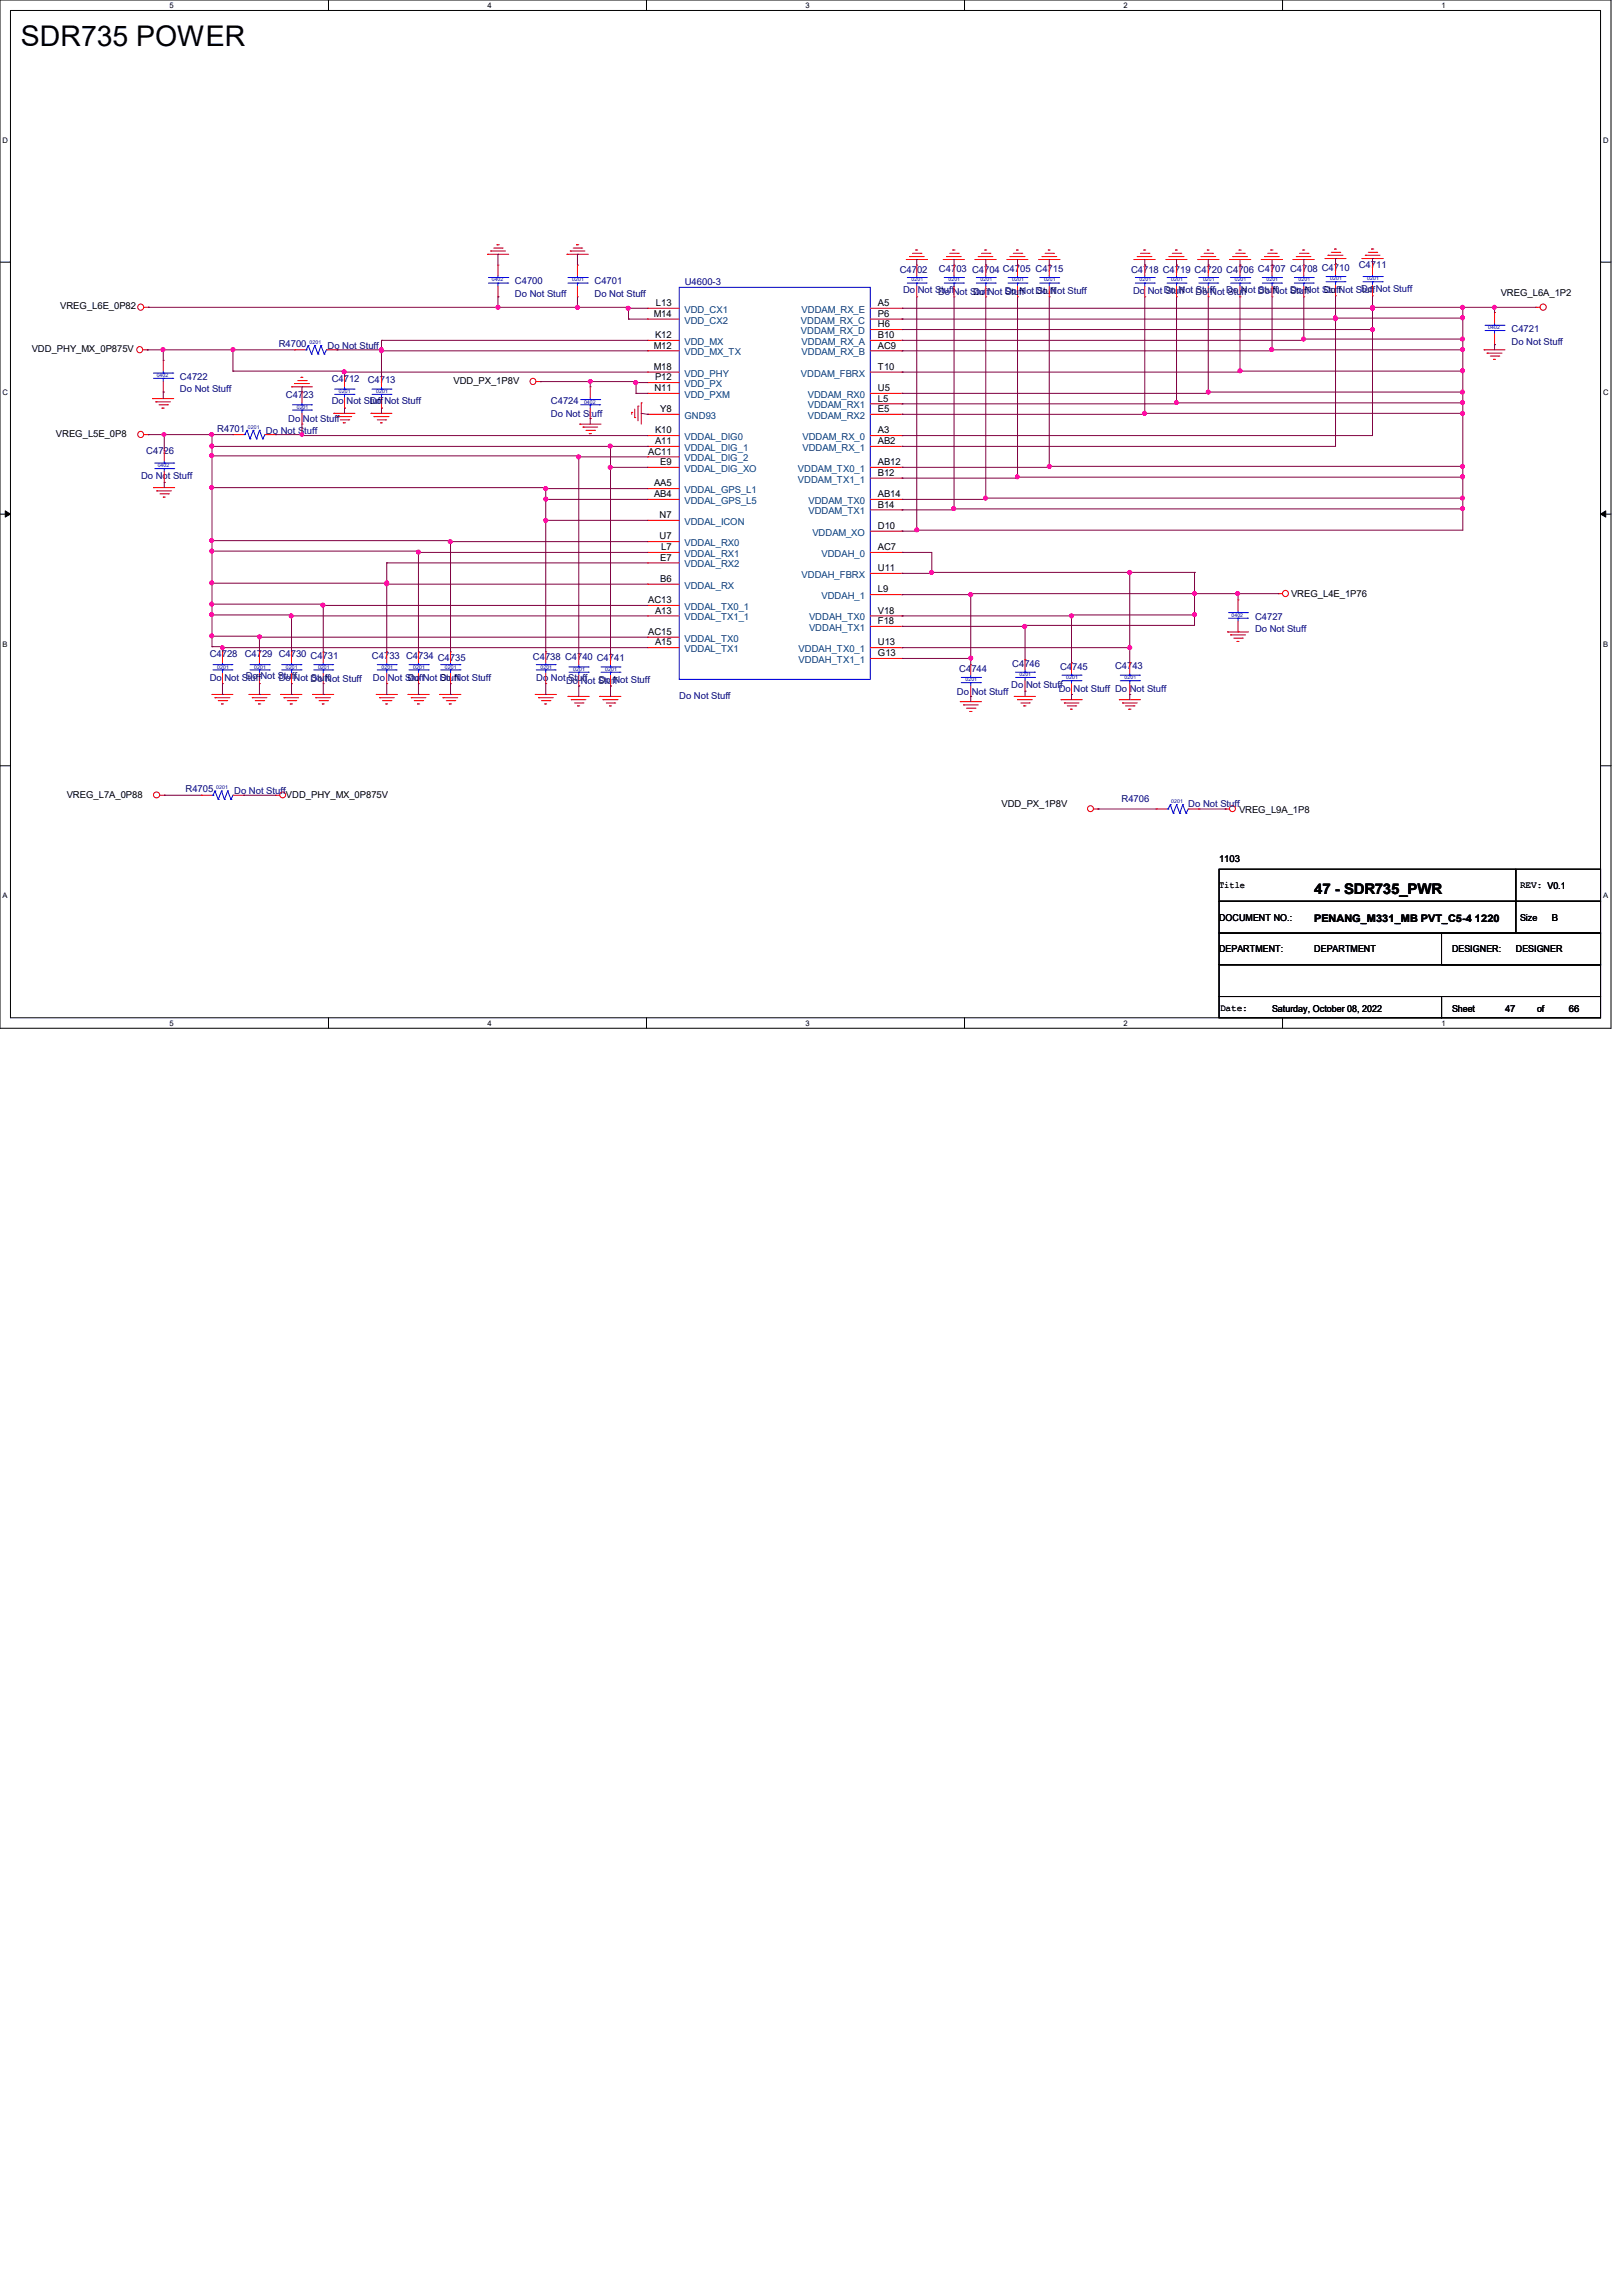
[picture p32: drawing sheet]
<svg xmlns="http://www.w3.org/2000/svg" width="210mm" height="297mm" viewBox="0 0 210 297" stroke-linecap="round" stroke-linejoin="round" font-family="sans-serif">
<defs><g id="words">
<text font-size="3.7" x="2.7" y="6">SDR735 POWER</text>
<text font-size="1.9" x="170.1" y="115.6">47 - SDR735_PWR</text>
<text font-size="1.4" x="170.1" y="119.2">PENANG_M331_MB PVT_C5-4 1220</text>
<g font-size="1.2" fill="#000080">
<text x="116.4" y="35.3">C4702</text>
<text x="121.5" y="35.1">C4703 C4704 C4705 C4715</text>
<text x="146.3" y="35.3">C4718 C4719 C4720 C4706 C4707 C4708 C4710</text>
<text x="175.8" y="34.7">C4711</text>
<text x="66.6" y="36.8">C4700</text>
<text x="66.6" y="38.4">Do Not Stuff</text>
<text x="76.9" y="36.8">C4701</text>
<text x="76.9" y="38.4">Do Not Stuff</text>
<text x="88.6" y="36.9">U4600-3</text>
<text x="116.8" y="37.9">Do Not Stuff</text>
<text x="121.4" y="38.1">Do Not Stuff</text>
<text x="125.9" y="38.1">Do Not Stuff</text>
<text x="130" y="38">Do Not Stuff</text>
<text x="134" y="38">Do Not Stuff</text>
<text x="146.6" y="38">Do Not Stuff</text>
<text x="150.6" y="37.9">Do Not Stuff</text>
<text x="154.7" y="38.1">Do Not Stuff</text>
<text x="158.7" y="37.9">Do Not Stuff</text>
<text x="162.8" y="38">Do Not Stuff</text>
<text x="166.9" y="37.9">Do Not Stuff</text>
<text x="171.3" y="37.9">Do Not Stuff</text>
<text x="176.1" y="37.8">Do Not Stuff</text>
<text x="36.1" y="44.9">R4700</text>
<text x="42.4" y="45.2">Do Not Stuff</text>
<text x="195.6" y="43">C4721</text>
<text x="195.6" y="44.6">Do Not Stuff</text>
<text x="23.3" y="49.1">C4722</text>
<text x="23.3" y="50.8">Do Not Stuff</text>
<text x="37" y="51.5">C4723</text>
<text x="42.9" y="49.4">C4712</text>
<text x="42.9" y="52.3">Do Not Stuff</text>
<text x="47.6" y="49.5">C4713</text>
<text x="47.8" y="52.3">Do Not Stuff</text>
<text x="71.3" y="52.3">C4724</text>
<text x="71.3" y="53.9">Do Not Stuff</text>
<text x="18.9" y="58.7">C4726</text>
<text x="28.1" y="55.8">R4701</text>
<text x="34.4" y="56.1">Do Not Stuff</text>
<text x="37.3" y="54.6">Do Not Stuff</text>
<text x="18.2" y="62">Do Not Stuff</text>
<text x="162.4" y="80.1">C4727</text>
<text x="162.4" y="81.8">Do Not Stuff</text>
<text x="27.1" y="85">C4728</text>
<text x="27.1" y="88.1">Do Not Stuff</text>
<text x="31.7" y="85">C4729 C4730 C4731</text>
<text x="31.8" y="87.8">Do Not Stuff</text>
<text x="36.1" y="88.1">Do Not Stuff</text>
<text x="40.2" y="88.2">Do Not Stuff</text>
<text x="48.1" y="85.2">C4733 C4734 C4735</text>
<text x="48.3" y="88.1">Do Not Stuff</text>
<text x="52.8" y="88.1">Do Not Stuff</text>
<text x="56.9" y="88.1">Do Not Stuff</text>
<text x="69" y="85.3">C4738 C4740 C4741</text>
<text x="69.4" y="88.1">Do Not Stuff</text>
<text x="73.2" y="88.5">Do Not Stuff</text>
<text x="77.5" y="88.3">Do Not Stuff</text>
<text x="123.8" y="89.9">Do Not Stuff</text>
<text x="124.1" y="86.9">C4744</text>
<text x="130.9" y="89">Do Not Stuff</text>
<text x="131" y="86.3">C4746</text>
<text x="137" y="89.5">Do Not Stuff Do Not Stuff</text>
<text x="137.2" y="86.7">C4745</text>
<text x="144.3" y="86.6">C4743</text>
<text x="87.9" y="90.4">Do Not Stuff</text>
<text x="24" y="102.5">R4705</text>
<text x="30.3" y="102.7">Do Not Stuff</text>
<text x="145.1" y="103.7">R4706</text>
<text x="153.8" y="104.4">Do Not Stuff</text>
</g>
<g font-size="1.2">
<text x="7.8" y="40">VREG_L6E_0P82</text>
<text x="84.6" y="41">M14</text>
<text x="84.9" y="39.6">L13</text>
<text x="113.6" y="39.6">A5</text>
<text x="113.6" y="41">P6</text>
<text x="194.2" y="38.3">VREG_L6A_1P2</text>
<text x="4.1" y="45.6">VDD_PHY_MX_0P875V</text>
<text x="84.6" y="45.1">M12</text>
<text x="84.6" y="47.8">M18</text>
<text x="84.8" y="43.7">K12</text>
<text x="113.6" y="43.7">B10</text>
<text x="113.6" y="45.1">AC9</text>
<text x="113.6" y="42.3">H6</text>
<text x="113.6" y="47.8">T10</text>
<text x="58.7" y="49.7">VDD_PX_1P8V</text>
<text x="84.7" y="50.6">N11</text>
<text x="84.8" y="49.2">P12</text>
<text x="85.4" y="53.3">Y8</text>
<text x="113.6" y="50.6">U5</text>
<text x="113.6" y="51.9">L5</text>
<text x="113.6" y="53.3">E5</text>
<text x="7.2" y="56.6">VREG_L5E_0P8</text>
<text x="83.9" y="58.8">AC11</text>
<text x="84.8" y="56">K10</text>
<text x="84.8" y="57.4">A11</text>
<text x="113.6" y="56">A3</text>
<text x="113.6" y="57.4">AB2</text>
<text x="84.6" y="62.9">AA5</text>
<text x="84.6" y="64.3">AB4</text>
<text x="85.4" y="60.2">E9</text>
<text x="113.6" y="60.2">AB12</text>
<text x="113.6" y="61.6">B12</text>
<text x="113.6" y="64.3">AB14</text>
<text x="113.6" y="65.7">B14</text>
<text x="85.3" y="67">N7</text>
<text x="85.3" y="69.8">U7</text>
<text x="85.6" y="71.2">L7</text>
<text x="113.6" y="68.4">D10</text>
<text x="113.6" y="71.2">AC7</text>
<text x="85.4" y="72.5">E7</text>
<text x="85.4" y="75.3">B6</text>
<text x="113.6" y="73.9">U11</text>
<text x="113.6" y="76.6">L9</text>
<text x="167" y="77.3">VREG_L4E_1P76</text>
<text x="83.9" y="78">AC13</text>
<text x="83.9" y="82.1">AC15</text>
<text x="84.8" y="79.4">A13</text>
<text x="84.8" y="83.5">A15</text>
<text x="113.6" y="79.4">V18</text>
<text x="113.6" y="80.7">F18</text>
<text x="113.6" y="83.5">U13</text>
<text x="113.6" y="84.9">G13</text>
<text x="8.6" y="103.2">VREG_L7A_0P88</text>
<text x="37" y="103.2">VDD_PHY_MX_0P875V</text>
<text x="129.6" y="104.4">VDD_PX_1P8V</text>
<text x="160.3" y="105.1">VREG_L9A_1P8</text>
<text x="157.7" y="111.5">1103</text>
<text x="157.7" y="114.9">Title</text>
<text x="157.7" y="119.1">DOCUMENT NO.:</text>
<text x="196.7" y="119.1">Size</text>
<text x="196.7" y="114.9">REV: V0.1</text>
<text x="200.8" y="119.1">B</text>
<text x="157.7" y="123.2">DEPARTMENT:</text>
<text x="170.1" y="123.2">DEPARTMENT</text>
<text x="187.9" y="123.2">DESIGNER:</text>
<text x="196.1" y="123.2">DESIGNER</text>
<text x="157.9" y="130.8">Date:</text>
<text x="164.6" y="130.9">Saturday, October 08, 2022</text>
<text x="187.9" y="130.9">Sheet</text>
<text x="194.7" y="130.9">47</text>
<text x="198.9" y="130.9">of</text>
<text x="203" y="130.9">66</text>
</g>
<g font-size="1.2" fill="#004080">
<text x="88.6" y="40.5">VDD_CX1</text>
<text x="88.6" y="41.9">VDD_CX2</text>
<text x="103.6" y="41.9">VDDAM_RX_C</text>
<text x="103.7" y="40.5">VDDAM_RX_E</text>
<text x="88.6" y="44.6">VDD_MX</text>
<text x="88.6" y="46">VDD_MX_TX</text>
<text x="103.6" y="43.2">VDDAM_RX_D</text>
<text x="103.7" y="44.6">VDDAM_RX_A</text>
<text x="103.7" y="46">VDDAM_RX_B</text>
<text x="88.6" y="48.7">VDD_PHY</text>
<text x="88.6" y="50.1">VDD_PX</text>
<text x="88.6" y="51.5">VDD_PXM</text>
<text x="103.6" y="48.7">VDDAM_FBRX</text>
<text x="104.5" y="51.5">VDDAM_RX0</text>
<text x="104.5" y="52.8">VDDAM_RX1</text>
<text x="88.6" y="54.2">GND93</text>
<text x="88.6" y="56.9">VDDAL_DIG0</text>
<text x="88.6" y="58.3">VDDAL_DIG_1</text>
<text x="88.6" y="59.7">VDDAL_DIG_2</text>
<text x="103.8" y="56.9">VDDAM_RX_0</text>
<text x="103.8" y="58.3">VDDAM_RX_1</text>
<text x="104.5" y="54.2">VDDAM_RX2</text>
<text x="88.6" y="61">VDDAL_DIG_XO</text>
<text x="88.6" y="63.8">VDDAL_GPS_L1</text>
<text x="88.6" y="65.2">VDDAL_GPS_L5</text>
<text x="103.3" y="61">VDDAM_TX0_1</text>
<text x="103.3" y="62.4">VDDAM_TX1_1</text>
<text x="104.6" y="65.2">VDDAM_TX0</text>
<text x="88.6" y="67.9">VDDAL_ICON</text>
<text x="88.6" y="70.7">VDDAL_RX0</text>
<text x="104.6" y="66.5">VDDAM_TX1</text>
<text x="105.1" y="69.3">VDDAM_XO</text>
<text x="88.6" y="72.1">VDDAL_RX1</text>
<text x="88.6" y="73.4">VDDAL_RX2</text>
<text x="88.6" y="76.2">VDDAL_RX</text>
<text x="103.7" y="74.8">VDDAH_FBRX</text>
<text x="106.3" y="72.1">VDDAH_0</text>
<text x="106.3" y="77.5">VDDAH_1</text>
<text x="88.6" y="78.9">VDDAL_TX0_1</text>
<text x="88.6" y="80.3">VDDAL_TX1_1</text>
<text x="88.6" y="83">VDDAL_TX0</text>
<text x="104.7" y="80.3">VDDAH_TX0</text>
<text x="104.7" y="81.6">VDDAH_TX1</text>
<text x="88.6" y="84.4">VDDAL_TX1</text>
<text x="103.3" y="84.4">VDDAH_TX0_1</text>
<text x="103.3" y="85.8">VDDAH_TX1_1</text>
</g>
<g font-size="1">
<text x="21.9" y="1">5</text>
<text x="63.1" y="1">4</text>
<text x="104.2" y="1">3</text>
<text x="145.4" y="1">2</text>
<text x="186.5" y="1">1</text>
<text x=".3" y="18.5">D</text>
<text x="207.4" y="18.5">D</text>
<text x=".3" y="51.1">C</text>
<text x="207.4" y="51.1">C</text>
<text x=".3" y="83.7">B</text>
<text x="207.4" y="83.7">B</text>
<text x=".3" y="116.2">A</text>
<text x="207.4" y="116.2">A</text>
<text x="21.9" y="132.7">5</text>
<text x="63.1" y="132.7">4</text>
<text x="104.2" y="132.7">3</text>
<text x="145.4" y="132.7">2</text>
<text x="186.5" y="132.7">1</text>
</g>
<g font-size=".7" fill="#00f">
<text x="63.6" y="36.4">0402</text>
<text x="74" y="36.4">0201</text>
<text x="117.9" y="36.4">0201</text>
<text x="122.7" y="36.4">0201</text>
<text x="126.9" y="36.4">0201</text>
<text x="131" y="36.4">0201</text>
<text x="135.1" y="36.4">0201</text>
<text x="147.4" y="36.4">0201</text>
<text x="151.6" y="36.4">0201</text>
<text x="155.7" y="36.4">0201</text>
<text x="159.8" y="36.4">0201</text>
<text x="163.9" y="36.4">0201</text>
<text x="168" y="36.4">0201</text>
<text x="172.1" y="36.3">0201</text>
<text x="176.9" y="36.3">0201</text>
<text x="40" y="44.5">0201</text>
<text x="192.6" y="42.6">0402</text>
<text x="20.3" y="48.8">0402</text>
<text x="38.4" y="52.9">0201</text>
<text x="43.9" y="50.8">0201</text>
<text x="48.7" y="50.8">0201</text>
<text x="75.6" y="52.2">0402</text>
<text x="32.1" y="55.5">0201</text>
<text x="20.4" y="60.4">0402</text>
<text x="159.3" y="79.8">0402</text>
<text x="28.1" y="86.5">0201</text>
<text x="32.9" y="86.5">0201</text>
<text x="37" y="86.5">0201</text>
<text x="41.1" y="86.5">0201</text>
<text x="49.4" y="86.5">0201</text>
<text x="53.5" y="86.5">0201</text>
<text x="57.6" y="86.5">0201</text>
<text x="69.9" y="86.5">0201</text>
<text x="74.2" y="86.7">0201</text>
<text x="78.3" y="86.7">0201</text>
<text x="124.9" y="88.1">0201</text>
<text x="131.9" y="87.5">0201</text>
<text x="138" y="87.8">0201</text>
<text x="145.5" y="87.8">0201</text>
<text x="28" y="102.1">0201</text>
<text x="151.6" y="103.9">0201</text>
</g>
</g></defs>
<g fill="none" stroke="#000" stroke-width=".13">
<path d="M0 0h208.4v133h-208.4zM1.4 1.4h205.7v130.3h-205.7zM42.5 0v1.4M83.7 0v1.4M124.8 0v1.4M165.9 0v1.4M0 33.9h1.4M207.1 33.9h1.3M0 66.5h1.4M.7 66.1l.7 .4-.7 .4zM207.1 66.5l.7-.4v.8zM207.1 66.5h1.3"/>
<path d="M0 99.1h1.4M207.1 99.1h1.3M157.7 112.4h38.4v4.2h-38.4zM157.7 116.6h38.4v4.1h-38.4zM196.1 112.4h11v4.2h-11zM196.1 116.6h11v4.1h-11zM42.5 131.7v1.3M83.7 131.7v1.3M124.8 131.7v1.3M157.7 128.9h28.8v2.8h-28.8zM157.7 124.8h49.4v4.1h-49.4zM157.7 120.7h49.4v4.1h-49.4z"/>
<path d="M165.9 131.7v1.3M186.5 128.9h20.6v2.8h-20.6zM186.5 120.7h20.6v4.1h-20.6z"/>
</g>
<path d="M.7 66.1l.7 .4-.7 .4zM207.1 66.5l.7-.4v.8z" fill="#000"/>
<g fill="none" stroke="#f00" stroke-width=".13">
<path d="M18.6 39.8h.6M19.2 39.8h.1M63.1 32.9h.1M63.1 32.9h2.7M63.5 32.5h1.9M63.5 32.5h.1M63.9 32.1h1.1M64.3 31.7h.3M64.3 31.7h.1M64.4 34.3h.1M64.4 38.4h.1M64.4 34.3v1.3"/>
<path d="M64.4 37v1.4M65 32.1h.1M73.4 32.9h2.7M73.4 32.9h.1M73.8 32.5h1.9M73.8 32.5h.1M74.2 32.1h1.1M74.6 31.7h.3M74.6 31.7h.1M74.7 34.3h.1M74.7 38.4h.1M74.7 34.3v1.3"/>
<path d="M74.7 37v1.4M75.3 32.1h.1M83.8 39.9h4.1M83.8 39.9h.1M112.6 39.9h4.1M116.7 39.9h.1M117.3 33.6h.1M117.3 33.6h2.7M117.7 33.2h1.9M117.7 33.2h.1M118.1 32.8h1.1M118.5 32.3h.1"/>
<path d="M118.5 32.3h.2M118.6 34.3h.1M118.6 38.4h.1M118.6 34.3v1.3M118.6 37v1.4M119.2 32.8h.1M122 33.6h.1M122 33.6h2.8M122.5 33.2h1.9M122.5 33.2h.1M122.9 32.8h1.1M123.3 32.3h.3"/>
<path d="M123.3 32.3h.1M123.4 34.3h.1M123.4 38.4h.1M123.4 34.3v1.3M123.4 37v1.4M124 32.8h.1M126.2 33.6h2.7M126.2 33.6h.1M126.6 33.2h.1M126.6 33.2h1.9M127 32.8h1.1M127.4 32.3h.1"/>
<path d="M127.4 32.3h.3M127.6 34.3h.1M127.6 38.4h.1M127.6 34.3v1.3M127.6 37v1.4M128.1 32.8h.1M130.3 33.6h.1M130.3 33.6h2.7M130.7 33.2h1.9M130.7 33.2h.1M131.1 32.8h1.1M131.5 32.3h.1"/>
<path d="M131.5 32.3h.3M131.7 34.3h.1M131.7 38.4h.1M131.7 34.3v1.3M131.7 37v1.4M132.2 32.8h.1M134.4 33.6h2.8M134.4 33.6h.1M134.8 33.2h1.9M134.8 33.2h.1M135.2 32.8h1.1M135.6 32.3h.1"/>
<path d="M135.6 32.3h.3M135.8 34.3h.1M135.8 38.4h.1M135.8 34.3v1.3M135.8 37v1.4M136.3 32.8h.1M146.7 33.6h2.8M146.7 33.6h.1M147.2 33.2h1.9M147.2 33.2h.1M147.6 32.8h1.1M148 32.3h.1"/>
<path d="M148 32.3h.3M148.1 34.3h.1M148.1 38.4h.1M148.1 34.3v1.3M148.1 37v1.4M148.7 32.8h.1M150.9 33.6h2.7M150.9 33.6h.1M151.3 33.2h1.9M151.3 33.2h.1M151.7 32.8h1.1M152.1 32.3h.1"/>
<path d="M152.1 32.3h.3M152.2 34.3h.1M152.2 38.4h.1M152.2 34.3v1.3M152.2 37v1.4M152.8 32.8h.1M155 33.6h2.7M155 33.6h.1M155.4 33.2h.1M155.4 33.2h1.9M155.8 32.8h1.1M156.2 32.3h.1"/>
<path d="M156.2 32.3h.3M156.3 34.3h.1M156.3 38.4h.1M156.3 34.3v1.3M156.3 37v1.4M156.9 32.8h.1M159.1 33.6h.1M159.1 33.6h2.7M159.5 33.2h1.9M159.5 33.2h.1M159.9 32.8h1.1M160.3 32.3h.3"/>
<path d="M160.3 32.3h.1M160.4 34.3h.1M160.4 38.4h.1M160.4 34.3v1.3M160.4 37v1.4M161 32.8h.1M163.2 33.6h2.7M163.2 33.6h.1M163.6 33.2h.1M163.6 33.2h1.9M164 32.8h1.1M164.4 32.3h.1"/>
<path d="M164.4 32.3h.3M164.6 34.3h.1M164.6 38.4h.1M164.6 34.3v1.3M164.6 37v1.4M165.1 32.8h.1M167.3 33.6h.1M167.3 33.6h2.8M167.7 33.2h1.9M167.7 33.2h.1M168.1 32.8h1.1M168.6 32.3h.1"/>
<path d="M168.6 32.3h.2M168.7 34.3h.1M168.7 38.4h.1M168.7 34.3v1.3M168.7 37v1.4M169.2 32.8h.1M171.4 33.4h2.8M171.4 33.4h.1M171.8 33h.1M171.8 33h2M172.3 32.6h1.1M172.7 32.2h.1"/>
<path d="M172.7 32.2h.2M172.8 34.1h.1M172.8 38.3h.1M172.8 34.1v1.4M172.8 36.9v1.4M173.4 32.6h.1M176.2 33.4h2.8M176.2 33.4h.1M176.7 33h1.9M176.7 33h.1M177 32.6h1.1M177.5 32.2h.3"/>
<path d="M177.5 32.2h.1M177.6 34.1h.1M177.6 38.3h.1M177.6 34.1v1.4M177.6 36.9v1.4M178.1 32.6h.1M198.7 39.8h.6M198.7 39.8h.1M18.5 45.3h.5M18.6 56.2h.6M19 45.3h.1M19.2 56.2h.1"/>
<path d="M19.7 51.6h.1M19.7 51.6h2.8M20.2 52h.1M20.2 52h1.9M20.6 52.4h1.1M21 52.8h.1M21 52.8h.3M21.1 46.6h.1M21.1 50.7h.1M21.1 46.6v1.4M21.1 49.4v1.3M21.3 58.3h.1"/>
<path d="M21.3 58.3v1.3M21.7 52.4h.1M30.1 56.2h1.4M30.1 56.2h.1M34.3 56.2h1.3M35.6 56.2h.1M37.7 50h.1M37.7 50h2.7M38.1 49.6h1.9M38.1 45.3h1.4M38.1 49.6h.1M38.1 45.3h.1"/>
<path d="M38.5 49.2h1.1M38.9 48.8h.1M38.9 48.8h.3M39.1 50.7h.1M39.1 54.9h.1M39.1 50.7v1.4M39.1 53.5v1.4M39.6 49.2h.1M42.2 45.3h1.4M43.2 53.5h2.7M43.2 53.5h.1M43.6 53.9h.1"/>
<path d="M43.6 45.3h.1M43.6 53.9h1.9M44 54.3h1.1M44.4 54.7h.1M44.4 54.7h.3M44.6 48.7h.1M44.6 52.8h.1M44.6 48.7v1.3M44.6 51.4v1.4M45.1 54.3h.1M48 53.5h2.7M48 53.5h.1"/>
<path d="M48.4 53.9h1.9M48.4 53.9h.1M48.8 54.3h1.1M49.2 54.7h.1M49.2 54.7h.3M49.4 48.7h.1M49.4 52.8h.1M49.4 48.7v1.3M49.4 51.4v1.4M49.9 54.3h.1M69.4 49.4h.5M69.9 49.4h.1"/>
<path d="M75 54.9h.1M75 54.9h2.8M75.4 55.2h.1M75.4 55.2h1.9M75.8 55.7h1.1M76.2 56.1h.1M76.2 56.1h.3M76.4 50h.1M76.4 54.1h.1M76.4 50v1.4M76.4 52.8v1.3M76.9 55.7h.1"/>
<path d="M81.7 53.3h.1M81.7 53.3v.3M82.1 54h.1M82.1 52.9v1.1M82.5 52.5h.1M82.5 52.5v1.9M83 52.1h.1M83 52.1v2.8M83.8 41.3h4.1M83.8 44h4.1M83.8 45.4h4.1M83.8 48.1h4.1"/>
<path d="M83.8 49.5h4.1M83.8 50.9h4.1M83.8 53.6h4.1M83.8 56.3h4.1M83.8 57.7h4.1M83.8 59.1h4.1M83.8 41.3h.1M83.8 44h.1M83.8 45.4h.1M83.8 48.1h.1M83.8 49.5h.1M83.8 50.9h.1"/>
<path d="M83.8 53.6h.1M83.8 56.3h.1M83.8 57.7h.1M83.8 59.1h.1M112.6 41.3h4.1M112.6 44h4.1M112.6 45.4h4.1M112.6 48.1h4.1M112.6 50.9h4.1M112.6 53.6h4.1M112.6 56.3h4.1M112.6 57.7h4.1"/>
<path d="M112.6 42.6h4.1M112.6 52.2h4.1M116.7 41.3h.1M116.7 42.6h.1M116.7 44h.1M116.7 45.4h.1M116.7 48.1h.1M116.7 50.9h.1M116.7 52.2h.1M116.7 53.6h.1M116.7 56.3h.1M116.7 57.7h.1"/>
<path d="M192 45.3h2.7M192 45.3h.1M192.4 45.7h2M192.4 45.7h.1M192.8 46.1h1.1M193.3 46.5h.1M193.3 46.5h.2M193.4 40.4h.1M193.4 44.6h.1M193.4 40.4v1.4M193.4 43.2v1.4M193.9 46.1h.1"/>
<path d="M19.9 63.1h.1M19.9 63.1h2.7M20.3 63.5h.1M20.3 63.5h1.9M20.7 63.9h1.1M21.1 64.3h.3M21.1 64.3h.1M21.3 62.4h.1M21.3 61v1.4M21.8 63.9h.1M83.8 60.5h4.1M83.8 63.2h4.1"/>
<path d="M83.8 64.6h4.1M83.8 67.3h4.1M83.8 70.1h4.1M83.8 71.5h4.1M83.8 72.8h4.1M83.8 75.6h4.1M83.8 78.3h4.1M83.8 79.7h4.1M83.8 60.5h.1M83.8 63.2h.1M83.8 64.6h.1M83.8 67.3h.1"/>
<path d="M83.8 70.1h.1M83.8 71.5h.1M83.8 72.8h.1M83.8 75.6h.1M83.8 78.3h.1M83.8 79.7h.1M112.6 60.5h4.1M112.6 64.6h4.1M112.6 71.5h4.1M112.6 79.7h4.1M112.6 61.8h4.1M112.6 66h4.1"/>
<path d="M112.6 68.7h4.1M112.6 74.2h4.1M112.6 76.9h4.1M116.7 60.5h.1M116.7 61.8h.1M116.7 64.6h.1M116.7 66h.1M116.7 68.7h.1M116.7 71.5h.1M116.7 74.2h.1M116.7 76.9h.1M116.7 79.7h.1"/>
<path d="M160.2 77.6h.1M160.2 77.6v1.4M165.4 76.8h.5M165.4 76.8h.1M27.4 89.8h.1M27.4 89.8h2.7M27.8 90.3h.1M27.8 90.3h2M28.2 90.6h1.1M28.7 91.1h.1M28.7 91.1h.2M28.8 84.3h.1"/>
<path d="M28.8 88.4h.1M28.8 84.3v1.4M28.8 87.1v1.3M29.3 90.6h.1M32.2 89.8h.1M32.2 89.8h2.8M32.6 90.3h.1M32.6 90.3h1.9M33 90.6h1.1M33.4 91.1h.3M33.4 91.1h.1M33.6 84.3h.1"/>
<path d="M33.6 88.4h.1M33.6 84.3v1.4M33.6 87.1v1.3M34.1 90.6h.1M36.3 89.8h.1M36.3 89.8h2.8M36.7 90.3h2M36.7 90.3h.1M37.2 90.6h1.1M37.5 91.1h.3M37.5 91.1h.1M37.7 84.3h.1"/>
<path d="M37.7 88.4h.1M37.7 84.3v1.4M37.7 87.1v1.3M38.3 90.6h.1M40.4 89.8h.1M40.4 89.8h2.8M40.9 90.3h1.9M40.9 90.3h.1M41.3 90.6h1.1M41.7 91.1h.1M41.7 91.1h.3M41.8 84.3h.1"/>
<path d="M41.8 88.4h.1M41.8 84.3v1.4M41.8 87.1v1.3M42.4 90.6h.1M48.7 89.8h.1M48.7 89.8h2.7M49.1 90.3h.1M49.1 90.3h1.9M49.5 90.6h1.1M49.9 91.1h.1M49.9 91.1h.3M50 84.3h.1"/>
<path d="M50 88.4h.1M50 84.3v1.4M50 87.1v1.3M50.6 90.6h.1M52.8 89.8h.1M52.8 89.8h2.7M53.2 90.3h.1M53.2 90.3h1.9M53.6 90.6h1.1M54 91.1h.1M54 91.1h.3M54.1 84.3h.1"/>
<path d="M54.1 88.4h.1M54.1 84.3v1.4M54.1 87.1v1.3M54.7 90.6h.1M56.9 89.8h.1M56.9 89.8h2.7M57.3 90.3h.1M57.3 90.3h1.9M57.7 90.6h1.1M58.1 91.1h.1M58.1 91.1h.3M58.3 84.3h.1"/>
<path d="M58.3 88.4h.1M58.3 84.3v1.4M58.3 87.1v1.3M58.8 90.6h.1M69.3 89.8h2.7M69.3 89.8h.1M69.7 90.3h1.9M69.7 90.3h.1M70.1 90.6h1.1M70.5 91.1h.1M70.5 91.1h.2M70.6 84.3h.1"/>
<path d="M70.6 88.4h.1M70.6 84.3v1.4M70.6 87.1v1.3M71.2 90.6h.1M73.5 90.1h2.7M73.5 90.1h.1M73.9 90.5h1.9M73.9 90.5h.1M74.3 90.9h1.1M74.7 91.3h.3M74.7 91.3h.1M74.9 84.6h.1"/>
<path d="M74.9 88.7h.1M74.9 84.6v1.4M74.9 87.3v1.4M75.4 90.9h.1M77.6 90.1h2.7M77.6 90.1h.1M78 90.5h2M78 90.5h.1M78.4 90.9h1.1M78.9 91.3h.1M78.9 91.3h.2M79 84.6h.1"/>
<path d="M79 88.7h.1M79 84.6v1.4M79 87.3v1.4M79.5 90.9h.1M83.8 82.4h4.1M83.8 83.8h4.1M83.8 82.4h.1M83.8 83.8h.1M112.6 83.8h4.1M112.6 81h4.1M112.6 85.2h4.1M116.7 81h.1"/>
<path d="M116.7 83.8h.1M116.7 85.2h.1M124.2 90.8h2.8M124.2 90.8h.1M124.7 91.2h1.9M124.7 91.2h.1M125.1 91.6h1.1M125.5 92h.3M125.5 92h.1M125.6 86h.1M125.6 90.1h.1M125.6 86v1.3"/>
<path d="M125.6 88.7v1.4M126.2 91.6h.1M131.2 90.1h2.8M131.2 90.1h.1M131.7 90.5h1.9M131.7 90.5h.1M132.1 90.9h1.1M132.5 91.3h.3M132.5 91.3h.1M132.6 85.3h.1M132.6 89.4h.1M132.6 85.3v1.4"/>
<path d="M132.6 88.1v1.3M133.2 90.9h.1M137.3 90.5h2.7M137.3 90.5h.1M137.7 90.9h.1M137.7 90.9h1.9M138.1 91.3h1.1M138.5 91.7h.3M138.5 91.7h.1M138.6 85.7h.1M138.6 89.8h.1M138.6 85.7v1.4"/>
<path d="M138.6 88.4v1.4M139.2 91.3h.1M144.8 90.5h.1M144.8 90.5h2.8M145.2 90.9h2M145.2 90.9h.1M145.6 91.3h1.1M146 91.7h.3M146 91.7h.1M146.2 85.7h.1M146.2 89.8h.1M146.2 85.7v1.4"/>
<path d="M146.2 88.4v1.4M146.7 91.3h.1M158.8 81.7h.1M158.8 81.7h2.7M159.2 82.1h2M159.2 82.1h.1M159.6 82.5h1.1M160.1 83h.1M160.1 83h.2M160.2 81.7h.1M160.2 80.3v1.4M160.7 82.5h.1"/>
<path d="M20.7 102.9h.6M21.3 102.9h.1M26 102.9h1.4M26 102.9h.1M30.1 102.9h1.4M31.5 102.9h.1M35.6 102.9h.6M35.6 102.9h.1M141.5 104.6h.6M142.1 104.6h.1M149.6 104.6h.1M149.6 104.6h1.4"/>
<path d="M153.8 104.6h1.3M155.1 104.6h.1M158.5 104.6h.6M158.5 104.6h.1"/>
<circle cx="18.2" cy="39.7" r=".39"/>
<circle cx="199.7" cy="39.7" r=".4"/>
<circle cx="18.1" cy="45.2" r=".39"/>
<circle cx="18.2" cy="56.2" r=".39"/>
<circle cx="69" cy="49.3" r=".39"/>
<circle cx="166.3" cy="76.8" r=".39"/>
<circle cx="20.3" cy="102.8" r=".39"/>
<circle cx="36.6" cy="102.8" r=".38"/>
<circle cx="141.1" cy="104.6" r=".38"/>
<circle cx="159.5" cy="104.6" r=".38"/>
</g>
<g fill="none" stroke="#00f" stroke-width=".13">
<path d="M63.2 36.6h2.5M63.2 35.9h2.5M64.4 35.9h.1M64.4 36.6h.1M64.4 35.6v.3M64.4 36.6v.4M65.7 36.6h.1M65.7 35.9h.1M73.5 36.6h2.5M73.5 35.9h2.5M74.7 35.9h.1M74.7 36.6h.1"/>
<path d="M74.7 35.6v.3M74.7 36.6v.4M76 36.6h.1M76 35.9h.1M87.9 37.2h24.7v50.7h-24.7zM117.4 36.6h2.4M117.4 35.9h2.4M118.6 35.9h.1M118.6 36.6h.1M118.6 35.6v.3M118.6 36.6v.4M119.8 36.6h.1"/>
<path d="M119.8 35.9h.1M122.2 36.6h2.5M122.2 35.9h2.5M123.4 35.9h.1M123.4 36.6h.1M123.4 35.6v.3M123.4 36.6v.4M124.7 36.6h.1M124.7 35.9h.1M126.3 36.6h2.5M126.3 35.9h2.5M127.6 35.9h.1"/>
<path d="M127.6 36.6h.1M127.6 35.6v.3M127.6 36.6v.4M128.8 36.6h.1M128.8 35.9h.1M130.4 36.6h2.5M130.4 35.9h2.5M131.7 35.9h.1M131.7 36.6h.1M131.7 35.6v.3M131.7 36.6v.4M132.9 36.6h.1"/>
<path d="M132.9 35.9h.1M134.5 36.6h2.5M134.5 35.9h2.5M135.8 35.9h.1M135.8 36.6h.1M135.8 35.6v.3M135.8 36.6v.4M137 36.6h.1M137 35.9h.1M146.9 36.6h2.5M146.9 35.9h2.5M148.1 35.9h.1"/>
<path d="M148.1 36.6h.1M148.1 35.6v.3M148.1 36.6v.4M149.4 36.6h.1M149.4 35.9h.1M151 36.6h2.5M151 35.9h2.5M152.2 35.9h.1M152.2 36.6h.1M152.2 35.6v.3M152.2 36.6v.4M153.5 36.6h.1"/>
<path d="M153.5 35.9h.1M155.1 36.6h2.5M155.1 35.9h2.5M156.3 35.9h.1M156.3 36.6h.1M156.3 35.6v.3M156.3 36.6v.4M157.6 36.6h.1M157.6 35.9h.1M159.2 36.6h2.5M159.2 35.9h2.5M160.4 35.9h.1"/>
<path d="M160.4 36.6h.1M160.4 35.6v.3M160.4 36.6v.4M161.7 36.6h.1M161.7 35.9h.1M163.3 36.6h2.5M163.3 35.9h2.5M164.6 35.9h.1M164.6 36.6h.1M164.6 35.6v.3M164.6 36.6v.4M165.8 36.6h.1"/>
<path d="M165.8 35.9h.1M167.5 36.6h2.4M167.5 35.9h2.4M168.7 35.9h.1M168.7 36.6h.1M168.7 35.6v.3M168.7 36.6v.4M169.9 36.6h.1M169.9 35.9h.1M171.6 36.4h2.4M171.6 35.8h2.4M172.8 35.8h.1"/>
<path d="M172.8 36.4h.1M172.8 35.5v.3M172.8 36.4v.5M174 36.4h.1M174 35.8h.1M176.4 36.4h2.5M176.4 35.8h2.5M177.6 35.8h.1M177.6 36.4h.1M177.6 35.5v.3M177.6 36.4v.5M178.9 36.4h.1"/>
<path d="M178.9 35.8h.1M19.9 48.9h2.5M19.9 48.3h2.5M20 59.9h2.5M21.1 48.3h.1M21.1 48.9h.1M21.1 48v.3M21.1 48.9v.5M21.3 59.9h.1M21.3 59.6v.3M22.4 48.9h.1M22.4 48.3h.1"/>
<path d="M22.5 59.9h.1M31.5 56.2h.2M31.7 56.2h.1M32 55.7h.1M32 55.7l.3 1.1M32 55.7l-.3 .5M32.3 56.8h.1M32.8 55.7h.1M32.8 55.7l.4 1.1M32.8 55.7l-.5 1.1M33.2 56.8h.1M33.6 55.7l-.4 1.1"/>
<path d="M33.6 55.7h.1M33.6 55.7l.4 1.1M34 56.8h.1M34.3 56.2h.1M34.3 56.2l-.3 .6M37.8 53h2.5M37.8 52.4h2.5M39.1 52.4h.1M39.1 53h.1M39.1 52.1v.3M39.1 53v.5M39.5 45.3h.1"/>
<path d="M39.6 45.3h.1M39.9 44.7l-.3 .6M39.9 44.7h.1M39.9 44.7l.4 1.1M40.3 45.8h.1M40.3 53h.1M40.3 52.4h.1M40.7 44.7l-.4 1.1M40.7 44.7h.1M40.7 44.7l.4 1.1M41.1 45.8h.1M41.5 44.7l-.4 1.1"/>
<path d="M41.5 44.7h.1M41.5 44.7l.5 1.1M42 45.8h.1M42.2 45.3l-.2 .5M42.2 45.3h.1M43.3 51h2.5M43.3 50.3h2.5M44.6 50.3h.1M44.6 51h.1M44.6 50v.3M44.6 51v.4M45.8 51h.1"/>
<path d="M45.8 50.3h.1M48.1 51h2.5M48.1 50.3h2.5M49.4 50.3h.1M49.4 51h.1M49.4 50v.3M49.4 51v.4M50.6 51h.1M50.6 50.3h.1M75.1 52.4h2.5M75.1 51.7h2.5M76.4 51.7h.1"/>
<path d="M76.4 52.4h.1M76.4 51.4v.3M76.4 52.4v.4M77.6 52.4h.1M77.6 51.7h.1M192.2 42.8h2.4M192.2 42.1h2.4M193.4 42.1h.1M193.4 42.8h.1M193.4 41.8v.3M193.4 42.8v.4M194.6 42.8h.1"/>
<path d="M194.6 42.1h.1M20 60.6h2.5M21.3 60.6h.1M21.3 60.6v.4M22.5 60.6h.1M159 80h2.4M159 79.2h2.4M160.2 79.2h.1M160.2 80h.1M160.2 79v.2M160.2 80v.3M161.4 80h.1"/>
<path d="M161.4 79.2h.1M27.6 86.7h2.4M27.6 86h2.4M28.8 86h.1M28.8 86.7h.1M28.8 85.7v.3M28.8 86.7v.4M30 86.7h.1M30 86h.1M32.3 86.7h2.5M32.3 86h2.5M33.6 86h.1"/>
<path d="M33.6 86.7h.1M33.6 85.7v.3M33.6 86.7v.4M34.8 86.7h.1M34.8 86h.1M36.4 86.7h2.5M36.4 86h2.5M37.7 86h.1M37.7 86.7h.1M37.7 85.7v.3M37.7 86.7v.4M38.9 86.7h.1"/>
<path d="M38.9 86h.1M40.6 86.7h2.5M40.6 86h2.5M41.8 86h.1M41.8 86.7h.1M41.8 85.7v.3M41.8 86.7v.4M43.1 86.7h.1M43.1 86h.1M48.8 86.7h2.5M48.8 86h2.5M50 86h.1"/>
<path d="M50 86.7h.1M50 85.7v.3M50 86.7v.4M51.3 86.7h.1M51.3 86h.1M52.9 86.7h2.5M52.9 86h2.5M54.1 86h.1M54.1 86.7h.1M54.1 85.7v.3M54.1 86.7v.4M55.4 86.7h.1"/>
<path d="M55.4 86h.1M57 86.7h2.5M57 86h2.5M58.3 86h.1M58.3 86.7h.1M58.3 85.7v.3M58.3 86.7v.4M59.5 86.7h.1M59.5 86h.1M69.4 86.7h2.4M69.4 86h2.4M70.6 86h.1"/>
<path d="M70.6 86.7h.1M70.6 85.7v.3M70.6 86.7v.4M71.8 86.7h.1M71.8 86h.1M73.6 87h2.5M73.6 86.3h2.5M74.9 86.3h.1M74.9 87h.1M74.9 86v.3M74.9 87v.3M76.1 87h.1"/>
<path d="M76.1 86.3h.1M77.8 87h2.4M77.8 86.3h2.4M79 86.3h.1M79 87h.1M79 86v.3M79 87v.3M80.2 87h.1M80.2 86.3h.1M124.4 87.6h2.5M124.4 88.3h2.5M125.6 87.6h.1"/>
<path d="M125.6 88.3h.1M125.6 87.3v.3M125.6 88.3v.4M126.9 88.3h.1M126.9 87.6h.1M131.4 87h2.5M131.4 87.6h2.5M132.6 87h.1M132.6 87.6h.1M132.6 86.7v.3M132.6 87.6v.5M133.9 87.6h.1"/>
<path d="M133.9 87h.1M137.4 88.1h2.5M137.4 87.3h2.5M138.6 87.3h.1M138.6 88.1h.1M138.6 87.1v.2M138.6 88.1v.3M139.9 88.1h.1M139.9 87.3h.1M144.9 88.1h2.5M144.9 87.3h2.5M146.2 87.3h.1"/>
<path d="M146.2 88.1h.1M146.2 87.1v.2M146.2 88.1v.3M147.4 88.1h.1M147.4 87.3h.1M27.4 102.9h.2M27.6 102.9h.1M27.8 102.3h.1M27.8 102.3l.4 1.1M27.8 102.3l-.2 .6M28.2 103.4h.1M28.7 102.3h.1"/>
<path d="M28.7 102.3l.3 1.1M28.7 102.3l-.5 1.1M29 103.4h.1M29.5 102.3h.1M29.5 102.3l.4 1.1M29.5 102.3l-.5 1.1M29.9 103.4h.1M30.1 102.9l-.2 .5M30.1 102.9h.1M151 104.6h.1M151.1 104.6h.1M151.4 104.1h.1"/>
<path d="M151.4 104.1l.4 1.1M151.4 104.1l-.3 .5M151.8 105.2h.1M152.2 104.1h.1M152.2 104.1l.5 1.1M152.2 104.1l-.4 1.1M152.7 105.2h.1M153 104.1h.1M153 104.1l.5 1.1M153 104.1l-.3 1.1M153.5 105.2h.1M153.8 104.6h.1"/>
<path d="M153.8 104.6l-.3 .6"/>
</g>
<path d="M64.4 38.4h.1M64.4 38.4v1.4M118.6 38.4v30.2M118.6 68.6h.1" fill="none" stroke="#800040" stroke-width=".13"/>
<circle cx="118.6" cy="68.5" r=".25" fill="#f0f"/>
<circle cx="118.6" cy="68.5" r=".25" fill="none" stroke="#f0f" stroke-width=".13"/>
<g fill="none" stroke="#800040" stroke-width=".13">
<path d="M19.2 39.8h.1M19.2 39.8h45.2M123.4 38.4v27.4M127.6 38.4v26M131.7 38.4v23.3M135.8 38.4v21.9M148.1 38.4v15.1M152.2 38.4v13.7M156.3 38.4v12.3M160.4 38.4v9.6M164.6 38.4v6.9M168.7 38.4v5.5"/>
<path d="M172.8 38.3v2.8M148.1 53.5h.1M152.2 52.1h.1M156.3 50.7h.1M160.4 48h.1M164.6 45.3h.1M168.7 43.9h.1M172.8 41.1h.1M123.4 65.8h.1M127.6 64.4h.1M131.7 61.7h.1M135.8 60.3h.1"/>
</g>
<circle cx="64.4" cy="39.8" r=".25" fill="#f0f"/>
<circle cx="64.4" cy="39.8" r=".25" fill="none" stroke="#f0f" stroke-width=".13"/>
<path d="M64.4 39.8h.1M64.4 39.8h10.3M81.3 39.9h2.5M81.3 39.9h.1" fill="none" stroke="#800040" stroke-width=".13"/>
<circle cx="81.3" cy="39.9" r=".25" fill="#f0f"/>
<circle cx="81.3" cy="39.9" r=".25" fill="none" stroke="#f0f" stroke-width=".13"/>
<path d="M116.7 39.9h60.9M116.7 39.9h.1" fill="none" stroke="#800040" stroke-width=".13"/>
<circle cx="177.6" cy="39.9" r=".25" fill="#f0f"/>
<circle cx="177.6" cy="39.9" r=".25" fill="none" stroke="#f0f" stroke-width=".13"/>
<path d="M189.3 39.8h4.1M189.3 39.8h.1" fill="none" stroke="#800040" stroke-width=".13"/>
<circle cx="193.3" cy="39.7" r=".24" fill="#f0f"/>
<circle cx="193.3" cy="39.7" r=".24" fill="none" stroke="#f0f" stroke-width=".13"/>
<g fill="none" stroke="#800040" stroke-width=".13">
<path d="M189.3 39.8h.1M189.3 39.8v1.3M193.4 39.8h.1M193.4 39.8v.6M193.4 39.8h5.3M19 45.3h.1M19.1 45.3h2M21.1 45.3h.1M21.1 45.3v1.3M81.3 41.3h2.5M81.3 41.3h.1M116.7 41.3h56.1"/>
<path d="M116.7 41.3h.1"/>
</g>
<circle cx="172.8" cy="41.2" r=".24" fill="#f0f"/>
<circle cx="172.8" cy="41.2" r=".24" fill="none" stroke="#f0f" stroke-width=".13"/>
<path d="M172.8 41.1h.1M172.8 41.1h16.5" fill="none" stroke="#800040" stroke-width=".13"/>
<circle cx="189.2" cy="41.1" r=".25" fill="#f0f"/>
<circle cx="189.2" cy="41.1" r=".25" fill="none" stroke="#f0f" stroke-width=".13"/>
<circle cx="172.8" cy="41.1" r=".24" fill="#f0f"/>
<circle cx="172.8" cy="41.1" r=".24" fill="none" stroke="#f0f" stroke-width=".13"/>
<path d="M116.7 42.6h60.9M116.7 42.6h.1M189.3 43.9h.1M189.3 41.1v2.8" fill="none" stroke="#800040" stroke-width=".13"/>
<circle cx="177.6" cy="42.6" r=".25" fill="#f0f"/>
<circle cx="177.6" cy="42.6" r=".25" fill="none" stroke="#f0f" stroke-width=".13"/>
<path d="M116.7 44h.1M116.7 44h52M168.7 43.9h.1M168.7 43.9h20.6" fill="none" stroke="#800040" stroke-width=".13"/>
<circle cx="189.2" cy="43.9" r=".25" fill="#f0f"/>
<circle cx="189.2" cy="43.9" r=".25" fill="none" stroke="#f0f" stroke-width=".13"/>
<circle cx="168.7" cy="43.9" r=".25" fill="#f0f"/>
<circle cx="168.7" cy="43.9" r=".25" fill="none" stroke="#f0f" stroke-width=".13"/>
<path d="M30.1 45.3h8M30.1 45.3h.1M43.6 45.3h.1M43.6 45.3h5.8M49.4 45.4h.1M49.4 45.4h34.4M189.3 43.9h.1M189.3 43.9v1.4" fill="none" stroke="#800040" stroke-width=".13"/>
<circle cx="49.3" cy="45.4" r=".24" fill="#f0f"/>
<circle cx="49.3" cy="45.4" r=".24" fill="none" stroke="#f0f" stroke-width=".13"/>
<path d="M116.7 45.4h.1M116.7 45.4h47.9M164.6 45.3h.1M164.6 45.3h24.7" fill="none" stroke="#800040" stroke-width=".13"/>
<circle cx="189.2" cy="45.2" r=".25" fill="#f0f"/>
<circle cx="189.2" cy="45.2" r=".25" fill="none" stroke="#f0f" stroke-width=".13"/>
<circle cx="164.5" cy="45.2" r=".25" fill="#f0f"/>
<circle cx="164.5" cy="45.2" r=".25" fill="none" stroke="#f0f" stroke-width=".13"/>
<path d="M44.6 48.1h39.2M44.6 48.1h.1M189.3 45.3h.1M189.3 45.3v2.7" fill="none" stroke="#800040" stroke-width=".13"/>
<circle cx="44.5" cy="48.1" r=".25" fill="#f0f"/>
<circle cx="44.5" cy="48.1" r=".25" fill="none" stroke="#f0f" stroke-width=".13"/>
<path d="M44.6 48.1h.1M44.6 48.1v.6M116.7 48.1h43.7M116.7 48.1h.1M160.4 48h.1M160.4 48h28.9" fill="none" stroke="#800040" stroke-width=".13"/>
<circle cx="189.2" cy="48" r=".25" fill="#f0f"/>
<circle cx="189.2" cy="48" r=".25" fill="none" stroke="#f0f" stroke-width=".13"/>
<circle cx="160.4" cy="48" r=".25" fill="#f0f"/>
<circle cx="160.4" cy="48" r=".25" fill="none" stroke="#f0f" stroke-width=".13"/>
<path d="M69.9 49.4h6.5M69.9 49.4h.1M76.4 49.4h.1M76.4 49.4v.6M116.7 50.9h.1M116.7 50.9h39.6M156.3 50.7h.1M189.3 48h.1M189.3 48v2.7h-33" fill="none" stroke="#800040" stroke-width=".13"/>
<circle cx="189.2" cy="50.7" r=".25" fill="#f0f"/>
<circle cx="189.2" cy="50.7" r=".25" fill="none" stroke="#f0f" stroke-width=".13"/>
<circle cx="156.3" cy="50.7" r=".25" fill="#f0f"/>
<circle cx="156.3" cy="50.7" r=".25" fill="none" stroke="#f0f" stroke-width=".13"/>
<path d="M116.7 52.2h35.5M116.7 52.2h.1M152.2 52.1h.1M189.3 50.7h.1M189.3 50.7v1.4h-37.1" fill="none" stroke="#800040" stroke-width=".13"/>
<circle cx="189.2" cy="52.1" r=".25" fill="#f0f"/>
<circle cx="189.2" cy="52.1" r=".25" fill="none" stroke="#f0f" stroke-width=".13"/>
<circle cx="152.2" cy="52.1" r=".24" fill="#f0f"/>
<circle cx="152.2" cy="52.1" r=".24" fill="none" stroke="#f0f" stroke-width=".13"/>
<path d="M39.1 56.2h.1M39.1 54.9v1.3M83 53.5l.8 .1M83.8 53.6h.1M116.7 53.6h.1M116.7 53.6h31.4M148.1 53.5h.1M189.3 52.1h.1M189.3 52.1v1.4h-41.2" fill="none" stroke="#800040" stroke-width=".13"/>
<circle cx="189.2" cy="53.5" r=".25" fill="#f0f"/>
<circle cx="189.2" cy="53.5" r=".25" fill="none" stroke="#f0f" stroke-width=".13"/>
<circle cx="148.1" cy="53.5" r=".25" fill="#f0f"/>
<circle cx="148.1" cy="53.5" r=".25" fill="none" stroke="#f0f" stroke-width=".13"/>
<path d="M19.2 56.2h.1M19.2 56.2h8.2M21.3 56.2h.1M189.3 53.5v6.8M189.3 60.3h.1" fill="none" stroke="#800040" stroke-width=".13"/>
<circle cx="27.4" cy="56.2" r=".24" fill="#f0f"/>
<circle cx="27.4" cy="56.2" r=".24" fill="none" stroke="#f0f" stroke-width=".13"/>
<circle cx="21.2" cy="56.2" r=".24" fill="#f0f"/>
<circle cx="21.2" cy="56.2" r=".24" fill="none" stroke="#f0f" stroke-width=".13"/>
<path d="M21.3 56.2h.1M21.3 56.2v2.1M35.6 56.2h.1M35.6 56.2h3.5" fill="none" stroke="#800040" stroke-width=".13"/>
<circle cx="39.1" cy="56.2" r=".23" fill="#f0f"/>
<circle cx="39.1" cy="56.2" r=".23" fill="none" stroke="#f0f" stroke-width=".13"/>
<path d="M27.4 57.7h51.6M39.1 56.3h44.7M39.1 56.3h.1M79 57.7h.1" fill="none" stroke="#800040" stroke-width=".13"/>
<circle cx="27.4" cy="57.7" r=".25" fill="#f0f"/>
<circle cx="27.4" cy="57.7" r=".25" fill="none" stroke="#f0f" stroke-width=".13"/>
<circle cx="79" cy="57.7" r=".25" fill="#f0f"/>
<circle cx="79" cy="57.7" r=".25" fill="none" stroke="#f0f" stroke-width=".13"/>
<path d="M27.4 59h47.5M74.9 59h.1M79 57.7h4.8M83.8 57.7h.1" fill="none" stroke="#800040" stroke-width=".13"/>
<circle cx="27.4" cy="58.9" r=".25" fill="#f0f"/>
<circle cx="27.4" cy="58.9" r=".25" fill="none" stroke="#f0f" stroke-width=".13"/>
<path d="M74.9 59.1h8.9M74.9 59.1h.1M116.7 60.5h.1M116.7 60.5h19.1M135.8 60.3h.1M135.8 60.3h53.5" fill="none" stroke="#800040" stroke-width=".13"/>
<circle cx="189.2" cy="60.3" r=".25" fill="#f0f"/>
<circle cx="189.2" cy="60.3" r=".25" fill="none" stroke="#f0f" stroke-width=".13"/>
<circle cx="135.8" cy="60.3" r=".25" fill="#f0f"/>
<circle cx="135.8" cy="60.3" r=".25" fill="none" stroke="#f0f" stroke-width=".13"/>
<path d="M116.7 61.8h.1M116.7 61.8h15M131.7 61.7h.1M189.3 60.3h.1M189.3 60.3v1.4h-57.6" fill="none" stroke="#800040" stroke-width=".13"/>
<circle cx="189.2" cy="61.7" r=".25" fill="#f0f"/>
<circle cx="189.2" cy="61.7" r=".25" fill="none" stroke="#f0f" stroke-width=".13"/>
<circle cx="131.6" cy="61.7" r=".24" fill="#f0f"/>
<circle cx="131.6" cy="61.7" r=".24" fill="none" stroke="#f0f" stroke-width=".13"/>
<path d="M27.4 63.1h43.2M70.6 64.6h13.2M70.6 63.1h.1M70.6 64.6h.1M189.3 61.7h.1M189.3 61.7v2.7" fill="none" stroke="#800040" stroke-width=".13"/>
<circle cx="70.6" cy="64.6" r=".25" fill="#f0f"/>
<circle cx="70.6" cy="64.6" r=".25" fill="none" stroke="#f0f" stroke-width=".13"/>
<path d="M116.7 64.6h.1M116.7 64.6h10.9M127.6 64.4h.1M127.6 64.4h61.7" fill="none" stroke="#800040" stroke-width=".13"/>
<circle cx="189.2" cy="64.4" r=".25" fill="#f0f"/>
<circle cx="189.2" cy="64.4" r=".25" fill="none" stroke="#f0f" stroke-width=".13"/>
<circle cx="127.5" cy="64.4" r=".25" fill="#f0f"/>
<circle cx="127.5" cy="64.4" r=".25" fill="none" stroke="#f0f" stroke-width=".13"/>
<path d="M116.7 66h.1M116.7 66h6.7M123.4 65.8h.1M189.3 64.4h.1M189.3 64.4v1.4h-65.9" fill="none" stroke="#800040" stroke-width=".13"/>
<circle cx="123.4" cy="65.8" r=".25" fill="#f0f"/>
<circle cx="123.4" cy="65.8" r=".25" fill="none" stroke="#f0f" stroke-width=".13"/>
<path d="M189.3 65.8h.1M189.3 65.8v2.8" fill="none" stroke="#800040" stroke-width=".13"/>
<circle cx="189.2" cy="65.8" r=".25" fill="#f0f"/>
<circle cx="189.2" cy="65.8" r=".25" fill="none" stroke="#f0f" stroke-width=".13"/>
<path d="M27.4 69.9h30.9M58.3 70.1h25.5M58.3 69.9h.1M58.3 70.1h.1M116.7 68.7h1.9M116.7 68.7h.1M118.6 68.6h.1M118.6 68.6h70.7" fill="none" stroke="#800040" stroke-width=".13"/>
<circle cx="58.3" cy="70.1" r=".25" fill="#f0f"/>
<circle cx="58.3" cy="70.1" r=".25" fill="none" stroke="#f0f" stroke-width=".13"/>
<path d="M27.4 71.3h26.7M54.1 71.3h.1" fill="none" stroke="#800040" stroke-width=".13"/>
<circle cx="27.4" cy="71.3" r=".25" fill="#f0f"/>
<circle cx="27.4" cy="71.3" r=".25" fill="none" stroke="#f0f" stroke-width=".13"/>
<path d="M54.1 71.5h.1M54.1 71.5h29.7" fill="none" stroke="#800040" stroke-width=".13"/>
<circle cx="54.1" cy="71.4" r=".25" fill="#f0f"/>
<circle cx="54.1" cy="71.4" r=".25" fill="none" stroke="#f0f" stroke-width=".13"/>
<path d="M27.4 75.4h.1M27.4 71.3v4.1M50 72.8h.1M50 75.6h.1M50 72.8h33.8M50 75.6h33.8M116.7 74.2h.1M116.7 74.2h3.9M146.2 74h.1M146.2 74h8.4M154.6 74h.1M154.6 74v2.8" fill="none" stroke="#800040" stroke-width=".13"/>
<circle cx="50" cy="75.5" r=".25" fill="#f0f"/>
<circle cx="50" cy="75.5" r=".25" fill="none" stroke="#f0f" stroke-width=".13"/>
<path d="M27.4 78.1h14.4M27.4 78.1h.1M116.7 76.9h.1M116.7 76.9h8.9M125.6 76.8h29M125.6 76.8h.1M154.6 76.8h.1M154.6 76.8v2.7" fill="none" stroke="#800040" stroke-width=".13"/>
<circle cx="27.4" cy="78.1" r=".25" fill="#f0f"/>
<circle cx="27.4" cy="78.1" r=".25" fill="none" stroke="#f0f" stroke-width=".13"/>
<path d="M41.8 78.3h.1M41.8 78.3h42" fill="none" stroke="#800040" stroke-width=".13"/>
<circle cx="41.8" cy="78.3" r=".25" fill="#f0f"/>
<circle cx="41.8" cy="78.3" r=".25" fill="none" stroke="#f0f" stroke-width=".13"/>
<path d="M37.7 79.7h.1M37.7 79.7h46.1" fill="none" stroke="#800040" stroke-width=".13"/>
<circle cx="37.7" cy="79.7" r=".25" fill="#f0f"/>
<circle cx="37.7" cy="79.7" r=".25" fill="none" stroke="#f0f" stroke-width=".13"/>
<path d="M116.7 79.7h.1M116.7 79.7h21.9" fill="none" stroke="#800040" stroke-width=".13"/>
<circle cx="138.6" cy="79.7" r=".25" fill="#f0f"/>
<circle cx="138.6" cy="79.7" r=".25" fill="none" stroke="#f0f" stroke-width=".13"/>
<path d="M138.6 79.5h16M138.6 79.5h.1M154.6 79.5h.1M154.6 79.5v1.4" fill="none" stroke="#800040" stroke-width=".13"/>
<circle cx="154.6" cy="79.5" r=".25" fill="#f0f"/>
<circle cx="154.6" cy="79.5" r=".25" fill="none" stroke="#f0f" stroke-width=".13"/>
<path d="M27.4 82.3h6.2M33.6 82.4h50.2M33.6 82.3h.1M33.6 82.4h.1M116.7 81h15.9M116.7 81h.1M132.6 80.9h.1M132.6 80.9h22" fill="none" stroke="#800040" stroke-width=".13"/>
<circle cx="33.6" cy="82.4" r=".25" fill="#f0f"/>
<circle cx="33.6" cy="82.4" r=".25" fill="none" stroke="#f0f" stroke-width=".13"/>
<path d="M27.4 83.7h1.4M28.8 83.8h55M28.8 83.7h.1M28.8 83.8h.1" fill="none" stroke="#800040" stroke-width=".13"/>
<circle cx="28.8" cy="83.8" r=".24" fill="#f0f"/>
<circle cx="28.8" cy="83.8" r=".24" fill="none" stroke="#f0f" stroke-width=".13"/>
<path d="M21.1 50.7h.1M21.1 50.7v.9M21.1 45.3h9M30.1 45.3h.1M82.3 49.5h1.5M82.3 50.9h1.5M82.3 49.5h.1M82.3 50.9h.1" fill="none" stroke="#800040" stroke-width=".13"/>
<circle cx="21.1" cy="45.2" r=".25" fill="#f0f"/>
<circle cx="21.1" cy="45.2" r=".25" fill="none" stroke="#f0f" stroke-width=".13"/>
<circle cx="30.1" cy="45.2" r=".25" fill="#f0f"/>
<circle cx="30.1" cy="45.2" r=".25" fill="none" stroke="#f0f" stroke-width=".13"/>
<path d="M37.7 79.7h.1M37.7 79.7v4.6M41.8 78.3h.1M41.8 78.3v6M50 75.4h.1M50 72.8v2.6M54.1 71.5h.1M54.1 71.5v12.8M138.6 79.7h.1M138.6 79.7v6M132.6 81h.1M132.6 81v4.3" fill="none" stroke="#800040" stroke-width=".13"/>
<circle cx="132.6" cy="81" r=".25" fill="#f0f"/>
<circle cx="132.6" cy="81" r=".25" fill="none" stroke="#f0f" stroke-width=".13"/>
<path d="M74.9 59.1h.1M74.9 59.1v25.5M58.3 70.1h.1M58.3 70.1v14.2M70.6 63.2h.1M70.6 63.2v1.4M33.6 82.4h.1M33.6 82.4v1.9" fill="none" stroke="#800040" stroke-width=".13"/>
<circle cx="74.8" cy="59.1" r=".25" fill="#f0f"/>
<circle cx="74.8" cy="59.1" r=".25" fill="none" stroke="#f0f" stroke-width=".13"/>
<path d="M81.3 39.9h.1M81.3 39.9v1.4M82.3 49.5h.1M82.3 49.5v1.4M146.2 74h.1M146.2 74v9.8" fill="none" stroke="#800040" stroke-width=".13"/>
<circle cx="82.3" cy="49.5" r=".25" fill="#f0f"/>
<circle cx="82.3" cy="49.5" r=".25" fill="none" stroke="#f0f" stroke-width=".13"/>
<g fill="none" stroke="#800040" stroke-width=".13">
<path d="M30.1 48h.1M30.1 45.3h.1M30.1 48h14.5M30.1 45.3v2.7M44.6 52.8h.1M44.6 52.8v.7M79 57.7v2.8M27.4 79.5h.1M27.4 78.1v4.2M27.4 79.5h10.3M37.7 79.5h.1M79 60.5h.1"/>
<path d="M27.4 82.3h.1M21.3 102.9h.1M21.3 102.9h4.7"/>
</g>
<circle cx="27.4" cy="79.5" r=".25" fill="#f0f"/>
<circle cx="27.4" cy="79.5" r=".25" fill="none" stroke="#f0f" stroke-width=".13"/>
<circle cx="27.4" cy="82.3" r=".25" fill="#f0f"/>
<circle cx="27.4" cy="82.3" r=".25" fill="none" stroke="#f0f" stroke-width=".13"/>
<path d="M27.4 59v10.9M27.4 56.2h2.7M30.1 56.2h.1M27.4 63.1h.1M27.4 69.9h.1M27.4 83.7h.1M27.4 82.3v1.4" fill="none" stroke="#800040" stroke-width=".13"/>
<circle cx="27.4" cy="63.1" r=".24" fill="#f0f"/>
<circle cx="27.4" cy="63.1" r=".24" fill="none" stroke="#f0f" stroke-width=".13"/>
<circle cx="27.4" cy="69.9" r=".24" fill="#f0f"/>
<circle cx="27.4" cy="69.9" r=".24" fill="none" stroke="#f0f" stroke-width=".13"/>
<path d="M74.7 32.9h.1M74.7 39.8h.1M74.7 32.9v1.4M74.7 38.4v1.4M74.7 39.8h6.6M81.3 39.8h.1M27.4 57.7h.1M27.4 56.2v2.8M27.4 71.3h.1M27.4 69.9v1.4" fill="none" stroke="#800040" stroke-width=".13"/>
<circle cx="74.7" cy="39.8" r=".25" fill="#f0f"/>
<circle cx="74.7" cy="39.8" r=".25" fill="none" stroke="#f0f" stroke-width=".13"/>
<g fill="none" stroke="#800040" stroke-width=".13">
<path d="M64.4 32.9h.1M64.4 32.9v1.4M118.6 33.6h.1M118.6 33.6v.7M123.4 33.6h.1M123.4 33.6v.7M127.6 34.3h.1M127.6 33.6v.7M131.7 34.3h.1M131.7 33.6v.7M135.8 34.3h.1M135.8 33.6v.7"/>
<path d="M148.1 34.3h.1M148.1 33.6v.7M152.2 34.3h.1M152.2 33.6v.7M156.3 34.3h.1M156.3 33.6v.7M160.4 34.3h.1M160.4 33.6v.7M164.6 34.3h.1M164.6 33.6v.7M168.7 33.6h.1M168.7 33.6v.7"/>
<path d="M172.8 33.4h.1M172.8 33.4v.7M39.1 50h.1M39.1 50v.7M49.4 52.8h.1M49.4 52.8v.7M76.4 49.4h.1M76.4 49.4h5.9M28.8 83.8h.1M28.8 89.8h.1M28.8 83.8v.5M28.8 88.4v1.4"/>
<path d="M33.6 89.8h.1M33.6 88.4v1.4M37.7 89.8h.1M37.7 88.4v1.4M41.8 89.8h.1M41.8 88.4v1.4M50 89.8h.1M50 88.4v1.4M54.1 89.8h.1M54.1 88.4v1.4M58.3 89.8h.1M58.3 88.4v1.4"/>
<path d="M70.6 89.8h.1M70.6 88.4v1.4M74.9 88.7h.1M74.9 88.7v1.4M79 88.7h.1M79 88.7v1.4M132.6 89.4h.1M132.6 89.4v.7M138.6 89.8h.1M138.6 89.8v.7M146.2 89.8h.1M146.2 89.8v.7"/>
</g>
<circle cx="76.4" cy="49.4" r=".24" fill="#f0f"/>
<circle cx="76.4" cy="49.4" r=".24" fill="none" stroke="#f0f" stroke-width=".13"/>
<g fill="none" stroke="#800040" stroke-width=".13">
<path d="M49.4 44h.1M49.4 45.4h.1M49.4 45.3h.1M49.4 44v1.3M49.4 45.4v3.3M49.4 44h34.4M76.4 54.1h.1M76.4 54.1v.8M193.4 44.6h.1M193.4 44.6v.7M21.3 62.4h.1M21.3 62.4v.7"/>
<path d="M70.6 67.3h13.2M70.6 63.2h13.2M70.6 67.3h.1M70.6 63.2h.1M142.1 104.6h7.5M142.1 104.6h.1M155.1 104.6h3.4M158.5 104.6h.1"/>
</g>
<circle cx="70.6" cy="63.2" r=".25" fill="#f0f"/>
<circle cx="70.6" cy="63.2" r=".25" fill="none" stroke="#f0f" stroke-width=".13"/>
<path d="M70.6 64.6h.1M70.6 67.3h.1M70.6 64.6v19.7" fill="none" stroke="#800040" stroke-width=".13"/>
<circle cx="70.6" cy="67.3" r=".25" fill="#f0f"/>
<circle cx="70.6" cy="67.3" r=".25" fill="none" stroke="#f0f" stroke-width=".13"/>
<path d="M27.4 75.4h22.6M50 75.6h.1M50 75.4h.1M50 75.6v8.7" fill="none" stroke="#800040" stroke-width=".13"/>
<circle cx="27.4" cy="75.4" r=".25" fill="#f0f"/>
<circle cx="27.4" cy="75.4" r=".25" fill="none" stroke="#f0f" stroke-width=".13"/>
<circle cx="50" cy="75.4" r=".25" fill="#f0f"/>
<circle cx="50" cy="75.4" r=".25" fill="none" stroke="#f0f" stroke-width=".13"/>
<path d="M27.4 78.1h.1M27.4 75.4v2.7M79 60.5h4.8M79 60.5h.1M79 60.5v24.1" fill="none" stroke="#800040" stroke-width=".13"/>
<circle cx="79" cy="60.5" r=".25" fill="#f0f"/>
<circle cx="79" cy="60.5" r=".25" fill="none" stroke="#f0f" stroke-width=".13"/>
<path d="M177.6 33.4h.1M177.6 39.9h.1M177.6 33.4v.7M177.6 39.9v2.7M177.6 39.8h11.7M189.3 39.8h.1" fill="none" stroke="#800040" stroke-width=".13"/>
<circle cx="177.6" cy="39.8" r=".25" fill="#f0f"/>
<circle cx="177.6" cy="39.8" r=".25" fill="none" stroke="#f0f" stroke-width=".13"/>
<circle cx="189.2" cy="39.8" r=".25" fill="#f0f"/>
<circle cx="189.2" cy="39.8" r=".25" fill="none" stroke="#f0f" stroke-width=".13"/>
<path d="M177.6 39.8h.1M177.6 38.3v1.5M116.7 56.3h.1M116.7 57.7h.1M172.8 41.3h.1M172.8 41.3v16.4h-56.1M177.6 42.6h.1M177.6 42.6v13.7h-60.9M125.6 76.9h.1M125.6 76.9v8.3h-8.9M116.7 85.2h.1" fill="none" stroke="#800040" stroke-width=".13"/>
<circle cx="125.6" cy="85.1" r=".25" fill="#f0f"/>
<circle cx="125.6" cy="85.1" r=".25" fill="none" stroke="#f0f" stroke-width=".13"/>
<circle cx="125.6" cy="76.9" r=".25" fill="#f0f"/>
<circle cx="125.6" cy="76.9" r=".25" fill="none" stroke="#f0f" stroke-width=".13"/>
<path d="M116.7 71.5h.1M116.7 71.5h3.9v2.5M120.6 74h.1M120.6 74h25.6M146.2 74h.1M125.6 90.1h.1M125.6 85.2h.1M125.6 85.2v.8M125.6 90.1v.7" fill="none" stroke="#800040" stroke-width=".13"/>
<circle cx="120.5" cy="74" r=".25" fill="#f0f"/>
<circle cx="120.5" cy="74" r=".25" fill="none" stroke="#f0f" stroke-width=".13"/>
<circle cx="146.2" cy="74" r=".25" fill="#f0f"/>
<circle cx="146.2" cy="74" r=".25" fill="none" stroke="#f0f" stroke-width=".13"/>
<path d="M116.7 83.8h29.5M116.7 83.8h.1M146.2 83.8h.1M146.2 83.8v1.9" fill="none" stroke="#800040" stroke-width=".13"/>
<circle cx="146.2" cy="83.8" r=".25" fill="#f0f"/>
<circle cx="146.2" cy="83.8" r=".25" fill="none" stroke="#f0f" stroke-width=".13"/>
<path d="M154.6 76.8h5.6M160.2 76.8h.1" fill="none" stroke="#800040" stroke-width=".13"/>
<circle cx="154.6" cy="76.8" r=".24" fill="#f0f"/>
<circle cx="154.6" cy="76.8" r=".24" fill="none" stroke="#f0f" stroke-width=".13"/>
<circle cx="160.2" cy="76.8" r=".24" fill="#f0f"/>
<circle cx="160.2" cy="76.8" r=".24" fill="none" stroke="#f0f" stroke-width=".13"/>
<path d="M49.4 45.4h.1M49.4 45.3v.1M168.7 44h.1M168.7 43.9v.1M172.8 41.3h.1M172.8 41.1v.2M160.2 76.8h.1M160.2 76.8v.8M160.2 76.8h5.2M31.5 102.9h4.1M31.5 102.9h.1" fill="none" stroke="#800040" stroke-width=".13"/>
<circle cx="49.3" cy="45.2" r=".24" fill="#f0f"/>
<circle cx="49.3" cy="45.2" r=".24" fill="none" stroke="#f0f" stroke-width=".13"/>
<g fill="none" stroke="#800040" stroke-width=".13">
<path d="M81.3 39.9h.1M81.3 39.8v.1M177.6 39.9h.1M177.6 39.8v.1M39.1 56.3h.1M39.1 56.2v.1M44.6 48.1h.1M44.6 48v.1M74.9 59.1h.1M74.9 59v.1M82.3 49.5h.1M82.3 49.4v.1"/>
<path d="M148.1 53.6h.1M148.1 53.5v.1M152.2 52.2h.1M152.2 52.1v.1M156.3 50.9h.1M156.3 50.7v.2M160.4 48.1h.1M160.4 48v.1M164.6 45.4h.1M164.6 45.3v.1M37.7 79.7h.1M37.7 79.5v.2"/>
<path d="M41.8 78.3h.1M41.8 78.1v.2M50 75.6h.1M50 75.4v.2M54.1 71.5h.1M54.1 71.3v.2M58.3 70.1h.1M58.3 69.9v.2M70.6 63.2h.1M70.6 63.1v.1M118.6 68.7h.1M118.6 68.6v.1"/>
<path d="M120.6 74.2h.1M120.6 74v.2M123.4 66h.1M123.4 65.8v.2M125.6 76.9h.1M125.6 76.8v.1M127.6 64.6h.1M127.6 64.4v.2M131.7 61.8h.1M131.7 61.7v.1M135.8 60.5h.1M135.8 60.3v.2"/>
<path d="M138.6 79.7h.1M138.6 79.5v.2M28.8 83.8h.1M28.8 83.7v.1M33.6 82.4h.1M33.6 82.3v.1M132.6 81h.1M132.6 80.9v.1"/>
</g>
<circle cx="118.6" cy="68.5" r=".25" fill="#f0f"/>
<circle cx="118.6" cy="68.5" r=".25" fill="none" stroke="#f0f" stroke-width=".13"/>
<circle cx="64.4" cy="39.8" r=".25" fill="#f0f"/>
<circle cx="64.4" cy="39.8" r=".25" fill="none" stroke="#f0f" stroke-width=".13"/>
<circle cx="81.3" cy="39.9" r=".25" fill="#f0f"/>
<circle cx="81.3" cy="39.9" r=".25" fill="none" stroke="#f0f" stroke-width=".13"/>
<circle cx="177.6" cy="39.9" r=".25" fill="#f0f"/>
<circle cx="177.6" cy="39.9" r=".25" fill="none" stroke="#f0f" stroke-width=".13"/>
<circle cx="193.3" cy="39.7" r=".24" fill="#f0f"/>
<circle cx="193.3" cy="39.7" r=".24" fill="none" stroke="#f0f" stroke-width=".13"/>
<circle cx="172.8" cy="41.2" r=".24" fill="#f0f"/>
<circle cx="172.8" cy="41.2" r=".24" fill="none" stroke="#f0f" stroke-width=".13"/>
<circle cx="189.2" cy="41.1" r=".25" fill="#f0f"/>
<circle cx="189.2" cy="41.1" r=".25" fill="none" stroke="#f0f" stroke-width=".13"/>
<circle cx="172.8" cy="41.1" r=".24" fill="#f0f"/>
<circle cx="172.8" cy="41.1" r=".24" fill="none" stroke="#f0f" stroke-width=".13"/>
<circle cx="177.6" cy="42.6" r=".25" fill="#f0f"/>
<circle cx="177.6" cy="42.6" r=".25" fill="none" stroke="#f0f" stroke-width=".13"/>
<circle cx="189.2" cy="43.9" r=".25" fill="#f0f"/>
<circle cx="189.2" cy="43.9" r=".25" fill="none" stroke="#f0f" stroke-width=".13"/>
<circle cx="168.7" cy="43.9" r=".25" fill="#f0f"/>
<circle cx="168.7" cy="43.9" r=".25" fill="none" stroke="#f0f" stroke-width=".13"/>
<circle cx="49.3" cy="45.4" r=".24" fill="#f0f"/>
<circle cx="49.3" cy="45.4" r=".24" fill="none" stroke="#f0f" stroke-width=".13"/>
<circle cx="189.2" cy="45.2" r=".25" fill="#f0f"/>
<circle cx="189.2" cy="45.2" r=".25" fill="none" stroke="#f0f" stroke-width=".13"/>
<circle cx="164.5" cy="45.2" r=".25" fill="#f0f"/>
<circle cx="164.5" cy="45.2" r=".25" fill="none" stroke="#f0f" stroke-width=".13"/>
<circle cx="44.5" cy="48.1" r=".25" fill="#f0f"/>
<circle cx="44.5" cy="48.1" r=".25" fill="none" stroke="#f0f" stroke-width=".13"/>
<circle cx="189.2" cy="48" r=".25" fill="#f0f"/>
<circle cx="189.2" cy="48" r=".25" fill="none" stroke="#f0f" stroke-width=".13"/>
<circle cx="160.4" cy="48" r=".25" fill="#f0f"/>
<circle cx="160.4" cy="48" r=".25" fill="none" stroke="#f0f" stroke-width=".13"/>
<circle cx="189.2" cy="50.7" r=".25" fill="#f0f"/>
<circle cx="189.2" cy="50.7" r=".25" fill="none" stroke="#f0f" stroke-width=".13"/>
<circle cx="156.3" cy="50.7" r=".25" fill="#f0f"/>
<circle cx="156.3" cy="50.7" r=".25" fill="none" stroke="#f0f" stroke-width=".13"/>
<circle cx="189.2" cy="52.1" r=".25" fill="#f0f"/>
<circle cx="189.2" cy="52.1" r=".25" fill="none" stroke="#f0f" stroke-width=".13"/>
<circle cx="152.2" cy="52.1" r=".24" fill="#f0f"/>
<circle cx="152.2" cy="52.1" r=".24" fill="none" stroke="#f0f" stroke-width=".13"/>
<circle cx="189.2" cy="53.5" r=".25" fill="#f0f"/>
<circle cx="189.2" cy="53.5" r=".25" fill="none" stroke="#f0f" stroke-width=".13"/>
<circle cx="148.1" cy="53.5" r=".25" fill="#f0f"/>
<circle cx="148.1" cy="53.5" r=".25" fill="none" stroke="#f0f" stroke-width=".13"/>
<circle cx="27.4" cy="56.2" r=".24" fill="#f0f"/>
<circle cx="27.4" cy="56.2" r=".24" fill="none" stroke="#f0f" stroke-width=".13"/>
<circle cx="21.2" cy="56.2" r=".24" fill="#f0f"/>
<circle cx="21.2" cy="56.2" r=".24" fill="none" stroke="#f0f" stroke-width=".13"/>
<circle cx="39.1" cy="56.2" r=".23" fill="#f0f"/>
<circle cx="39.1" cy="56.2" r=".23" fill="none" stroke="#f0f" stroke-width=".13"/>
<circle cx="27.4" cy="57.7" r=".25" fill="#f0f"/>
<circle cx="27.4" cy="57.7" r=".25" fill="none" stroke="#f0f" stroke-width=".13"/>
<circle cx="79" cy="57.7" r=".25" fill="#f0f"/>
<circle cx="79" cy="57.7" r=".25" fill="none" stroke="#f0f" stroke-width=".13"/>
<circle cx="27.4" cy="58.9" r=".25" fill="#f0f"/>
<circle cx="27.4" cy="58.9" r=".25" fill="none" stroke="#f0f" stroke-width=".13"/>
<circle cx="189.2" cy="60.3" r=".25" fill="#f0f"/>
<circle cx="189.2" cy="60.3" r=".25" fill="none" stroke="#f0f" stroke-width=".13"/>
<circle cx="135.8" cy="60.3" r=".25" fill="#f0f"/>
<circle cx="135.8" cy="60.3" r=".25" fill="none" stroke="#f0f" stroke-width=".13"/>
<circle cx="189.2" cy="61.7" r=".25" fill="#f0f"/>
<circle cx="189.2" cy="61.7" r=".25" fill="none" stroke="#f0f" stroke-width=".13"/>
<circle cx="131.6" cy="61.7" r=".24" fill="#f0f"/>
<circle cx="131.6" cy="61.7" r=".24" fill="none" stroke="#f0f" stroke-width=".13"/>
<circle cx="70.6" cy="64.6" r=".25" fill="#f0f"/>
<circle cx="70.6" cy="64.6" r=".25" fill="none" stroke="#f0f" stroke-width=".13"/>
<circle cx="189.2" cy="64.4" r=".25" fill="#f0f"/>
<circle cx="189.2" cy="64.4" r=".25" fill="none" stroke="#f0f" stroke-width=".13"/>
<circle cx="127.5" cy="64.4" r=".25" fill="#f0f"/>
<circle cx="127.5" cy="64.4" r=".25" fill="none" stroke="#f0f" stroke-width=".13"/>
<circle cx="123.4" cy="65.8" r=".25" fill="#f0f"/>
<circle cx="123.4" cy="65.8" r=".25" fill="none" stroke="#f0f" stroke-width=".13"/>
<circle cx="189.2" cy="65.8" r=".25" fill="#f0f"/>
<circle cx="189.2" cy="65.8" r=".25" fill="none" stroke="#f0f" stroke-width=".13"/>
<circle cx="58.3" cy="70.1" r=".25" fill="#f0f"/>
<circle cx="58.3" cy="70.1" r=".25" fill="none" stroke="#f0f" stroke-width=".13"/>
<circle cx="27.4" cy="71.3" r=".25" fill="#f0f"/>
<circle cx="27.4" cy="71.3" r=".25" fill="none" stroke="#f0f" stroke-width=".13"/>
<circle cx="54.1" cy="71.4" r=".25" fill="#f0f"/>
<circle cx="54.1" cy="71.4" r=".25" fill="none" stroke="#f0f" stroke-width=".13"/>
<circle cx="50" cy="75.5" r=".25" fill="#f0f"/>
<circle cx="50" cy="75.5" r=".25" fill="none" stroke="#f0f" stroke-width=".13"/>
<circle cx="27.4" cy="78.1" r=".25" fill="#f0f"/>
<circle cx="27.4" cy="78.1" r=".25" fill="none" stroke="#f0f" stroke-width=".13"/>
<circle cx="41.8" cy="78.3" r=".25" fill="#f0f"/>
<circle cx="41.8" cy="78.3" r=".25" fill="none" stroke="#f0f" stroke-width=".13"/>
<circle cx="37.7" cy="79.7" r=".25" fill="#f0f"/>
<circle cx="37.7" cy="79.7" r=".25" fill="none" stroke="#f0f" stroke-width=".13"/>
<circle cx="138.6" cy="79.7" r=".25" fill="#f0f"/>
<circle cx="138.6" cy="79.7" r=".25" fill="none" stroke="#f0f" stroke-width=".13"/>
<circle cx="154.6" cy="79.5" r=".25" fill="#f0f"/>
<circle cx="154.6" cy="79.5" r=".25" fill="none" stroke="#f0f" stroke-width=".13"/>
<circle cx="33.6" cy="82.4" r=".25" fill="#f0f"/>
<circle cx="33.6" cy="82.4" r=".25" fill="none" stroke="#f0f" stroke-width=".13"/>
<circle cx="28.8" cy="83.8" r=".24" fill="#f0f"/>
<circle cx="28.8" cy="83.8" r=".24" fill="none" stroke="#f0f" stroke-width=".13"/>
<circle cx="21.1" cy="45.2" r=".25" fill="#f0f"/>
<circle cx="21.1" cy="45.2" r=".25" fill="none" stroke="#f0f" stroke-width=".13"/>
<circle cx="30.1" cy="45.2" r=".25" fill="#f0f"/>
<circle cx="30.1" cy="45.2" r=".25" fill="none" stroke="#f0f" stroke-width=".13"/>
<circle cx="132.6" cy="81" r=".25" fill="#f0f"/>
<circle cx="132.6" cy="81" r=".25" fill="none" stroke="#f0f" stroke-width=".13"/>
<circle cx="74.8" cy="59.1" r=".25" fill="#f0f"/>
<circle cx="74.8" cy="59.1" r=".25" fill="none" stroke="#f0f" stroke-width=".13"/>
<circle cx="82.3" cy="49.5" r=".25" fill="#f0f"/>
<circle cx="82.3" cy="49.5" r=".25" fill="none" stroke="#f0f" stroke-width=".13"/>
<circle cx="27.4" cy="79.5" r=".25" fill="#f0f"/>
<circle cx="27.4" cy="79.5" r=".25" fill="none" stroke="#f0f" stroke-width=".13"/>
<circle cx="27.4" cy="82.3" r=".25" fill="#f0f"/>
<circle cx="27.4" cy="82.3" r=".25" fill="none" stroke="#f0f" stroke-width=".13"/>
<circle cx="27.4" cy="63.1" r=".24" fill="#f0f"/>
<circle cx="27.4" cy="63.1" r=".24" fill="none" stroke="#f0f" stroke-width=".13"/>
<circle cx="27.4" cy="69.9" r=".24" fill="#f0f"/>
<circle cx="27.4" cy="69.9" r=".24" fill="none" stroke="#f0f" stroke-width=".13"/>
<circle cx="74.7" cy="39.8" r=".25" fill="#f0f"/>
<circle cx="74.7" cy="39.8" r=".25" fill="none" stroke="#f0f" stroke-width=".13"/>
<circle cx="76.4" cy="49.4" r=".24" fill="#f0f"/>
<circle cx="76.4" cy="49.4" r=".24" fill="none" stroke="#f0f" stroke-width=".13"/>
<circle cx="70.6" cy="63.2" r=".25" fill="#f0f"/>
<circle cx="70.6" cy="63.2" r=".25" fill="none" stroke="#f0f" stroke-width=".13"/>
<circle cx="70.6" cy="67.3" r=".25" fill="#f0f"/>
<circle cx="70.6" cy="67.3" r=".25" fill="none" stroke="#f0f" stroke-width=".13"/>
<circle cx="27.4" cy="75.4" r=".25" fill="#f0f"/>
<circle cx="27.4" cy="75.4" r=".25" fill="none" stroke="#f0f" stroke-width=".13"/>
<circle cx="50" cy="75.4" r=".25" fill="#f0f"/>
<circle cx="50" cy="75.4" r=".25" fill="none" stroke="#f0f" stroke-width=".13"/>
<circle cx="79" cy="60.5" r=".25" fill="#f0f"/>
<circle cx="79" cy="60.5" r=".25" fill="none" stroke="#f0f" stroke-width=".13"/>
<circle cx="177.6" cy="39.8" r=".25" fill="#f0f"/>
<circle cx="177.6" cy="39.8" r=".25" fill="none" stroke="#f0f" stroke-width=".13"/>
<circle cx="189.2" cy="39.8" r=".25" fill="#f0f"/>
<circle cx="189.2" cy="39.8" r=".25" fill="none" stroke="#f0f" stroke-width=".13"/>
<circle cx="125.6" cy="85.1" r=".25" fill="#f0f"/>
<circle cx="125.6" cy="85.1" r=".25" fill="none" stroke="#f0f" stroke-width=".13"/>
<circle cx="125.6" cy="76.9" r=".25" fill="#f0f"/>
<circle cx="125.6" cy="76.9" r=".25" fill="none" stroke="#f0f" stroke-width=".13"/>
<circle cx="120.5" cy="74" r=".25" fill="#f0f"/>
<circle cx="120.5" cy="74" r=".25" fill="none" stroke="#f0f" stroke-width=".13"/>
<circle cx="146.2" cy="74" r=".25" fill="#f0f"/>
<circle cx="146.2" cy="74" r=".25" fill="none" stroke="#f0f" stroke-width=".13"/>
<circle cx="146.2" cy="83.8" r=".25" fill="#f0f"/>
<circle cx="146.2" cy="83.8" r=".25" fill="none" stroke="#f0f" stroke-width=".13"/>
<circle cx="154.6" cy="76.8" r=".24" fill="#f0f"/>
<circle cx="154.6" cy="76.8" r=".24" fill="none" stroke="#f0f" stroke-width=".13"/>
<circle cx="160.2" cy="76.8" r=".24" fill="#f0f"/>
<circle cx="160.2" cy="76.8" r=".24" fill="none" stroke="#f0f" stroke-width=".13"/>
<circle cx="49.3" cy="45.2" r=".24" fill="#f0f"/>
<circle cx="49.3" cy="45.2" r=".24" fill="none" stroke="#f0f" stroke-width=".13"/>
<use href="#words"/>
</svg>
